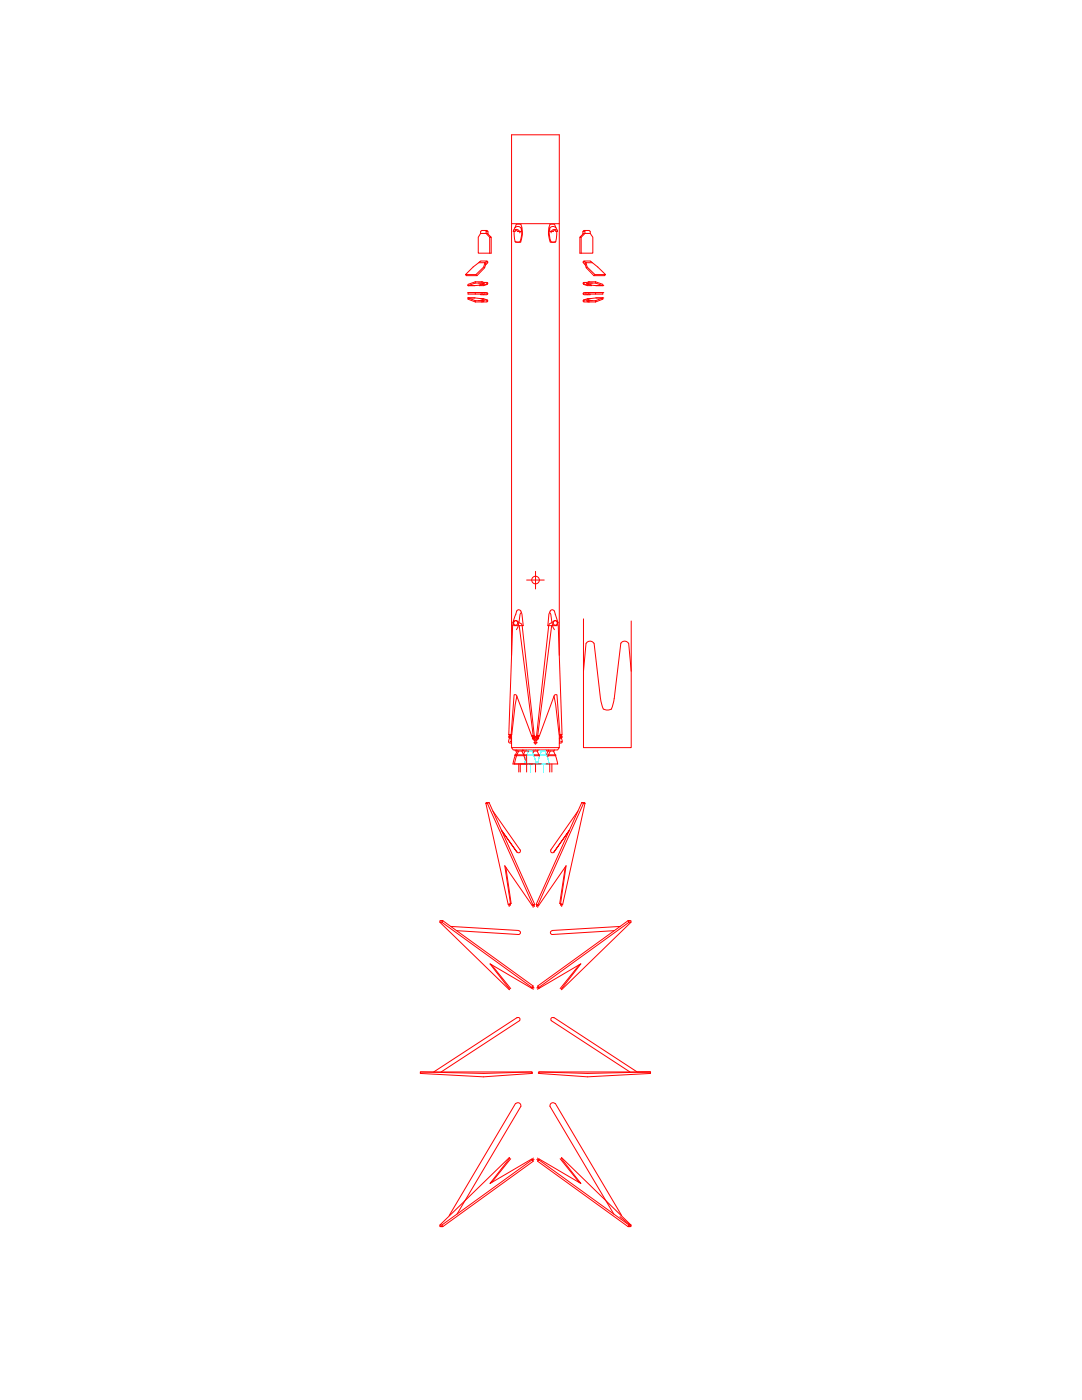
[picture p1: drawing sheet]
<svg xmlns="http://www.w3.org/2000/svg" width="216mm" height="279mm" viewBox="0 0 216 279" stroke-linecap="round" stroke-linejoin="round" font-family="sans-serif">
<!-- layer: Layer 1 -->
<g fill="none" stroke="#f00" stroke-width=".2">
<path d="M93.4 58.4h3.4v.3h-3.4zM93.4 58.4h.1M93.4 59.5h.1M93.4 57h.1M93.4 59.5v.2l1.4 .6M93.4 58.4h3.8M93.4 59.5l1.4 .5M93.4 59.5l2.5 .1M94.8 56.2l-1.4 .5v.3M94.8 56.2v.3M94.8 58.4v.3M94.8 56.2h1.4"/>
<path d="M95 54.8l.2 .2M95 54.8h-2.1l.2 .2h2.1M95.5 56.5h.7M95.6 56.9l-2.2 .1M95.8 52.2l-.3 .2M95.9 59.6l.7 .3v.2l-.4 .2M95.9 59.6h.5M95.9 46.2v.4M95.9 58.7v.1h.6v-.1M95.9 52.1l-.1 .1M95.9 52.1h1.3M96 56.5h-1.2l-1.4 .5"/>
<path d="M96.1 46h1.1M96.1 46l-.2 .2M96.2 56.2l.4 .2v.2M96.2 56.2v.3M96.2 58.4v.3M96.2 56.5l.4 .1M96.4 56.6v.1l-.8 .3M96.4 56.7h.8M96.4 59.6h.1M96.5 58.8h.7M96.5 57h-.9M96.5 59.6l.8 .3"/>
<path d="M96.6 56.6l-1 .3v.1M96.6 56.4h.7l-.1 .3M96.7 53.4l-1.5 1.6M96.7 52.4l-.2 .9-1.5 1.5M96.7 52.4l.3 .2-.3 .8-.2-.1M96.7 52.4h-1.2l-1.1 .9-1.5 1.5M97.1 46.2h.1M97.1 52.3h.1M97.1 58.6h.2M97.1 56.5h.2M97.2 58.4l.1 .2-.1 .2M97.2 46.1v.2"/>
<path d="M97.2 56.5v.1M97.2 58.5v.2M97.3 52.3h-.2M97.3 56.7l-.8 .3M97.3 52.4l-.1-.3-.5 .3M97.3 46.2l-.3-.1v.5l.7 .8v3.1M97.3 52.4l-.4 .5M97.4 46.2v.5M97.7 47.4h.3l-.8-.8h-1.3l-.5 .8v3.1h2.3M98 47.4v3.1h-.3M102.1 44.6h9.5v86.2M102.6 46.2l.2 2"/>
<path d="M102.8 45.4l.2-.6h.9a5.1 5.1 0 0 1 0 3.5M102.8 48.3h.9M102.8 46.1l-.1 .1M102.8 48.2l.1 .1M102.8 45.4l-.4 .8h.4M102.8 45.4l.1-.1a.76 .76 0 0 1 1.1 .2M102.8 46.1l.2-.2 .2 .2M103 48.3h.9M103.2 46.1l.4 .1M103.8 46.4l-.1 .1M104 45.5a4.6 4.6 0 0 1-.2 2.7M104 45.5v.7h-.4a.65 .65 0 0 0-1.1-.2"/>
<path d="M109.7 45.5a5.2 5.2 0 0 0 .2 2.7l1 .1M109.7 45.5v.7h.4v-.2M109.8 48.3h1M109.9 46.4l.1 .1M110.1 46.2h.3M110.1 46a.76 .76 0 0 1 1.1 0M110.5 46.1l-.1 .1M110.5 46.1l.2-.2 .1 .2M110.9 45.4a.76 .76 0 0 0-1.2 .1M110.9 48.2l-.1 .1M110.9 45.4l.4 .8h-.3M110.9 46.1l.1 .1"/>
<path d="M110.9 45.4l-.2-.6h-1a5.1 5.1 0 0 0 .1 3.5M111.1 46.2l-.2 2M111.6 44.6v-17.7h-9.5v103.9M115.7 47.4v3.1h.3M116 47.4h-.3l.7-.8h1.4l.5 .8v3.1h-2.3M116.3 46.2v.5M116.3 46.2l.2-.2 .2 .2M116.4 56.5l.1 .1M116.4 58.6h.2M116.4 56.7l.8 .3M116.4 46.2h.2M116.5 52.3h.1"/>
<path d="M116.5 46h1.1M116.5 58.4l-.2 .2 .2 .2M116.5 46.1v.2M116.5 58.5v.2M116.5 58.4h3.8M116.5 52.1h1.3M116.5 58.8h.7M116.5 56.7h.8M116.6 52.3h-.1M116.7 46.2v.4l-.7 .8v3.1M116.9 58.4h3.4v.3h-3.4zM116.9 52.4l.2 .9 1.6 1.5"/>
<path d="M116.9 52.4l-.2 .2 .3 .8 .1-.1M116.9 52.4l-.4-.3-.2 .2 .5 .6M116.9 52.4h1.3l2.6 2.4M117 53.4l1.5 1.6M117.1 56.6l.9 .3v.1M117.1 56.4h-.7l.1 .3M117.2 59.6l-.8 .3M117.2 58.7v.1h.6v-.1M117.2 57h.8M117.3 59.6h.6M117.3 59.6h-.1M117.3 56.6v.1l.7 .3"/>
<path d="M117.5 56.2l-.4 .2v.2M117.5 56.2v.3M117.5 58.4v.3M117.5 56.2h1.3M117.5 56.5l-.4 .1M117.5 56.5h.7M117.6 46l.1 .2M117.7 56.5h1.1l1.5 .5M117.8 52.1l.1 .1M117.8 46.2v.4M117.9 59.6l-.8 .3v.2l.4 .2M117.9 52.2l.3 .2"/>
<path d="M118 56.9l2.3 .1M118.7 54.8h2.1l-.2 .2h-2.1M118.7 54.8l-.2 .2M118.8 56.2l1.5 .5v.3M118.8 56.2v.3M118.8 58.4v.3M120.3 59.5l-1.5 .5M120.3 58.4h.1M120.3 59.5h.1M120.3 57h.1M120.3 59.5v.2l-1.5 .6M120.3 59.5l-2.4 .1"/>
<path d="M94.8 60h1.4M94.8 60v.3M94.8 60.3h1.4M95.5 60h.7M96.2 60l1-.1 .1 .2-.1 .1M96.2 60v.3M96.3 60.2l.1 .1M96.4 60.2l.8 .1M97.1 60.1h.2M97.2 60v.1M116.4 60.1h.2M116.5 60v.1"/>
<path d="M117.3 60.2l-.8 .1M117.4 60.2l-.1 .1M117.5 60h1.3M117.5 60l-1-.1-.2 .2 .2 .1M117.5 60v.3M117.5 60.3h1.3M117.5 60h.7M118.8 60v.3M105.1 115.8h3.5M106.9 114v3.5M102.4 124.3l.1 .6h1.7M102.4 124.1l-.1 .8-.7 21.7"/>
<path d="M102.5 124.1a.42 .42 0 0 1 .4-.3 .42 .42 0 0 1 .4 .3M103.1 121.9l-.7 2.4 .1-.2M103.1 121.9a.42 .42 0 0 1 .4-.2 .42 .42 0 0 1 .4 .2M103.1 138.9l-.3 1.8-.7 5.9h-.1M103.5 124.3l-.2 .9-.3 .5M103.6 124.9l2.8 21.9M103.9 122.3l-.3 1.8M103.9 121.9l.3 .7 .2 2.3h-.2l-.2-.4-.7-.4M104.2 124.9l2.4 21.9-.5 .1-3-8.1-.3-.2-.2 .1-.6 7.9M109.5 124.9l-2.4 21.9 .5 .1 3-8.1 .4-.2 .1 .1 .6 7.9M109.8 121.9l-.3 .7-.2 2.3 1.1-.8M109.8 122.3l.3 1.8"/>
<path d="M109.8 121.9a.42 .42 0 0 1 .4-.2 .42 .42 0 0 1 .4 .2M110.1 124.9l-2.8 21.9M110.2 124.3l.1 .9 .3 .5M110.4 124.1a.42 .42 0 0 1 .4-.3 .42 .42 0 0 1 .4 .3M110.5 138.9l.4 1.8 .7 5.9h.1M110.6 121.9l.7 2.4-.1-.2M111.3 124.1l.8 22.5M111.3 124.3l-.2 .6h-1.7M116.4 123.5v25.7h9.6v-25.3M116.9 128.4l-.5 5.6M117 128.4a.89 .89 0 0 1 1.5 0M118.5 128.4l1.3 11 .6 2.1"/>
<path d="M125.4 128.4a.89 .89 0 0 0-1.5 0l-1.3 11-.6 2.1M125.4 128.4l.6 5.6M101.6 146.6l.4 .1zM101.6 146.7l.1 .3M101.7 147.3l-.2 .8 .5 .2M101.7 147.1h.2M101.7 147.3h.1M101.7 146.6v.1M101.8 148h.1M101.8 146.7v.2M101.8 147.2h-.2v-.3l-.1 .3 .2 .1M101.9 146.9h.1"/>
<path d="M101.9 146.9l-.2 .2 .2 .2M101.9 147.3l.2 .1M101.9 146.7v.2M102 147.3l.1 1M102.1 146.6v2.6M102.1 146.8l-.2 .1M102.1 149.2l.3 .5h8.9l.3-.5M102.3 152.5h5.7M102.8 150.8h2.3M102.8 150.6h2.3M102.8 149.7v.2h.3M102.8 150.7v.1"/>
<path d="M102.8 150.8l-.4 1.7M103 150.7v.1M103.1 150.8l-.4 1.7M103.1 149.7v.2h1.1l.1-.2M103.2 149.9l-.3 .8M103.5 149.9l-.4 .8M103.5 152.5v1.6M103.8 152.5v1.6M104.1 149.9l.4 .8M104.4 149.7v.2h.8M104.5 150.8l.3 .9M104.6 150.7v.1"/>
<path d="M104.8 149.9l-.3 .6M105.1 150.9v3.2M105.4 149.9v.1M106.1 146.8h.4l.1 .3M106.2 146.9l.2 .4M106.3 147.4l.4 .4 .1 .7 .1-.1v-.6l.5-.4M106.3 147.1l.1 .3M106.3 147.2v.2h.2M106.3 146.8l.1 .3M106.3 147.2l.1 .1M106.4 147.5h.1M106.4 147.3h.2"/>
<path d="M106.5 150.6h1.1M106.6 149.9l-.2 .3M106.6 147.1l-.2 .2 .2 .1M106.6 147.1h.1M106.6 147.5l.2 .1M106.6 147.1l.1-.1 .4 .1M106.6 150.8l1 .1M106.7 147.8l.1-.7 .1 .7M106.7 148.1h-.1v.2h.1M106.9 152.5v1.6M106.9 148.1h.3v.2h-.3M107.1 147.1l.2 .2-.1 .1"/>
<path d="M107.1 147.1l.2 .2-.2 .1M107.2 147.5l-.3 .1M107.2 146.8h.1M107.2 146.8h.3M107.2 146.8l-.1 .3M107.2 149.9l.3 .8M107.3 147.5h.1M107.3 146.9v.2M107.4 147.2l-.1 .1M107.4 146.8v.1M107.4 149.7l-.1 .2h-1M107.4 147.2l-.2 .2"/>
<path d="M107.4 147.1l-.1 .3M107.5 146.9l-.1 .4h-.3M107.6 150.7h.1M107.6 150.8h.1M108.9 152.5h2.4M109 149.7l.1 .2h.3M109.4 150.7v.1M109.4 150.8h1.5M109.4 150.6h1.5M109.4 150.8l-.1 .3M109.4 149.9l-.3 .6M109.4 149.7v.2h1.1l.1-.2"/>
<path d="M109.7 152.5v1.6M109.8 149.9l-.3 .8M110.1 152.5v1.6M110.4 149.9l.4 .8M110.8 150.8l.5 1.7M110.9 150.7v.1M111.6 146.6v2.6h-9.5M111.6 146.8l.2 .1M111.7 147.3l-.1 1M111.7 146.6l.4 .1M111.8 147.3l-.2 .1M111.8 146.7v.2"/>
<path d="M111.8 147.3h.1M111.8 146.9h.1M111.8 147.1h.1M111.8 146.9l.2 .2-.2 .2 .1-.2zM111.9 148h.1M111.9 146.6v.3M112 147.3l.2 .8-.6 .2M112 147h.1M112.1 146.9l.1 .2-.3 .2M112.1 147.1h-.1M112.1 146.7v.3M112.1 147v.1l-.2 .1"/>
<path d="M120.4 141.5a1.57 1.57 0 0 0 1.6 0M97 160.3l4.4 20.2 .6-.2-1.1-7.2M97 160.3h.3M97.6 160.2l9.1 20.3-.5 .2-5.5-7.9 1.2 7.6-.4 .1M97.6 160.2l-.4 .1 9.2 20.3M97.6 160.2h-.6v.1M98.4 161.9l5.4 7.7M100 165.7l3.1 4.3-3.1-4.3M103.8 169.6a.38 .38 0 0 1-.1 .5 .38 .38 0 0 1-.5-.1M109.9 169.6a.38 .38 0 0 0 .1 .5 .38 .38 0 0 0 .6-.1M113.6 165.7l-3.1 4.3 3.1-4.3M115.3 161.9l-5.4 7.7"/>
<path d="M116.1 160.2l-9.1 20.3 .5 .2 5.5-7.9-1.2 7.6 .4 .1M116.1 160.2h.6v.1M116.1 160.2l.3 .1-9.2 20.6M116.4 160.3h.3M116.7 160.3l-4.4 20.2-.6-.2 1.1-7.2M87.8 184v-.3h.6l-.3 .3 18.1 13.1M88 183.7h.4l18 13.1-.3 .4-8.3-4.9 3.9 5.1M88.1 184h-.3l13.9 13.5M90 184.9l13.5 .8a.38 .38 0 0 1 .4 .4 .38 .38 0 0 1-.5 .4l-12.2-.8M98.1 192.5l3.8 4.8M101.5 180.5l.1 .4M101.7 180.4v.3"/>
<path d="M101.8 180.4l.1 .3M106.2 197l.2 .2M106.3 180.9v-.2l.3-.2v.4M106.4 181v.1M106.4 197.4h.1M106.4 180.6l.1 .3M106.6 197.2l-.3-.3-.2 .3 .2 .1M107.1 197.2l.3-.3 .2 .3-.2 .1M107.3 197.4h-.1M107.3 181v.1M107.4 180.9l.1-.2-.4-.2-.1 .4M107.5 197l-.2 .2"/>
<path d="M111.9 180.4l-.1 .3M112.1 180.4l-.1 .3M112.2 180.5l-.1 .4M115.6 192.5l-3.8 4.8M123.8 184.9l-13.6 .8a.38 .38 0 0 0-.4 .4 .38 .38 0 0 0 .4 .4l12.3-.8M125.5 184h.4l-13.9 13.5M125.7 183.7h-.4l-18 13.1 .3 .4 8.3-4.9-3.9 5.1M125.9 184v-.3h-.6l.2 .3-18 13.1M83.9 213.9h22.2M83.9 213.9l12.6 .3 9.6-.3v.3l-9.6 .7-12.6-.7zM103.1 203.1a.38 .38 0 0 1 .6 .1 .38 .38 0 0 1 0 .5l-15.7 10.2M103.2 203.1l-16.7 10.8"/>
<path d="M106.1 214h.2M106.1 214.2h.2M107.4 214h.1M107.4 214.2h.1M107.6 213.9l9.6 .3 12.6-.3v.3l-12.6 .7-9.7-.7M110.5 203.1l16.6 10.8h2.7M110.5 203.1a.38 .38 0 0 0-.5 .1 .38 .38 0 0 0 0 .5l15.7 10.2M129.8 213.9h-22.3v.3M101.7 231.2l-3.9 5 8.3-4.9 .3 .5-18 13h-.4M101.7 231l-13.9 13.5h.3M101.9 231.2l-3.8 4.8M102.9 220.2l-13.3 22.4"/>
<path d="M102.9 220.3l.2-.2a.59 .59 0 0 1 .6 .1 .59 .59 0 0 1 .2 .6M103.9 220.8l-12.7 21.5M106.2 231.5l-18.1 13 .3 .3h-.6v-.3M106.3 231.2l-.2 .2 .2 .2 .3-.2M106.4 231.3l-.2 .2M106.4 231.1v.1M107.2 231.1l.1 .1M107.3 231.3l.2 .2M107.4 231.2l.2 .2-.2 .2-.3-.2M110.8 220.3a.59 .59 0 0 0-.7-.2 .59 .59 0 0 0-.3 .7l12.7 21.5M110.8 220.2l13.2 22.4M111.8 231.2l3.8 4.8"/>
<path d="M112 231.2l3.9 5-8.3-4.9-.3 .5 18 13h.4M112 231l13.9 13.5h-.4h.4v.3h-.6l.2-.3-18-13M123.7 242.8l2 1.7"/>
<circle cx="106.9" cy="115.8" r=".76"/>
<circle cx="102.9" cy="124.4" r=".43"/>
<circle cx="110.8" cy="124.3" r=".44"/>
<circle cx="101.9" cy="147.1" r=".04"/>
<circle cx="106.6" cy="147.3" r=".04"/>
<circle cx="107.1" cy="147.3" r=".04"/>
<circle cx="111.8" cy="147.1" r=".04"/>
</g>
<g fill="none" stroke="#0ff" stroke-width=".2">
<path d="M104.7 152.5h2.3M105.1 149.7l.1 .2h1.1l.1-.2M105.1 150.7v.1M105.1 150.6h1.5M105.5 149.9l-.3 .8M105.8 152.5v1.6M106.1 149.9l.4 .8M106.6 150.8l.4 1.7M106.6 150.8h-1.5l-.4 1.7M106.6 150.7v.1M107.2 152.5h2.4M107.7 150.7v.1"/>
<path d="M107.7 150.8h1.5M107.7 150.6h1.5M107.7 150.8l-.4 1.7M107.7 149.7v.2h1.1l.1-.2M108.1 149.9l-.3 .8M108.4 152.5v1.6M108.7 149.9l.4 .8M109.2 150.8l.4 1.7M109.2 150.7v.1"/>
</g>
</svg>
